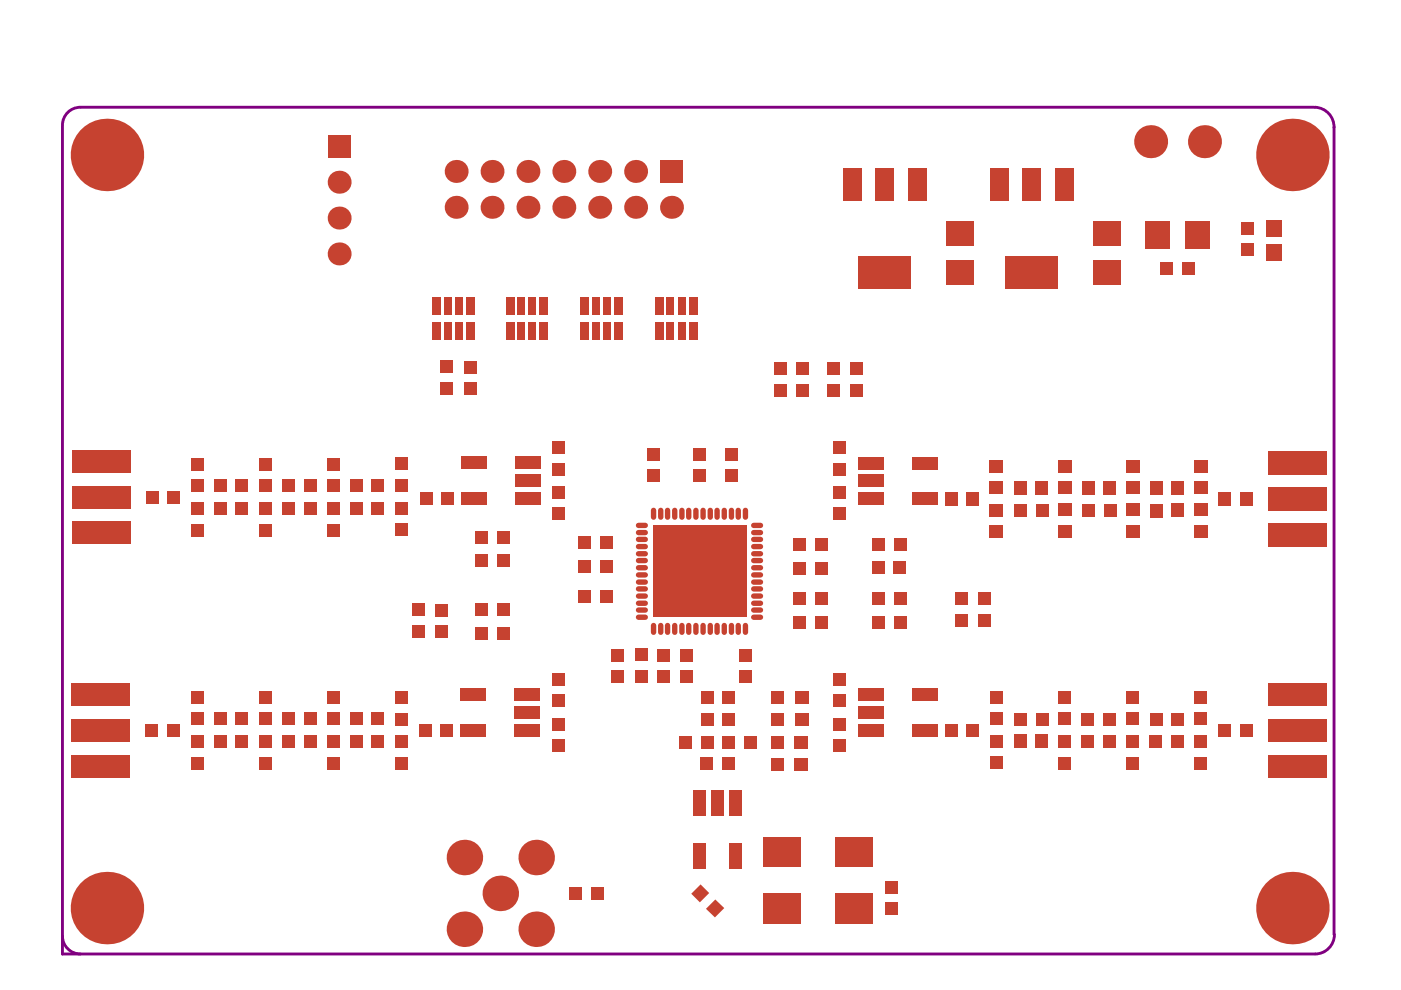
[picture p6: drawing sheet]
<svg xmlns="http://www.w3.org/2000/svg" width="297mm" height="210mm" viewBox="0 0 297 210" stroke-linecap="round" stroke-linejoin="round" font-family="sans-serif">
<path d="M13.2 26.7v175.6h265.6M17 22.7a3.8 3.8 0 0 0-3.8 3.8M17.2 22.7h261.5M278.8 22.7a4.2 4.2 0 0 1 4 4.4M282.8 26.9v171.3M13.2 198.5a3.8 3.8 0 0 0 3.8 3.8M282.9 198.1a4.1 4.1 0 0 1-4.1 4.2" fill="none" stroke="#800080" stroke-width=".61"/>
<g fill="#c64230">
<circle cx="119.5" cy="44" r="2.44"/>
<circle cx="119.5" cy="36.3" r="2.44"/>
<circle cx="104.3" cy="44" r="2.44"/>
<circle cx="96.7" cy="44" r="2.44"/>
<circle cx="134.8" cy="44" r="2.44"/>
<circle cx="127.2" cy="44" r="2.44"/>
<circle cx="142.4" cy="44" r="2.44"/>
<circle cx="71.9" cy="38.6" r="2.44"/>
<circle cx="71.9" cy="46.2" r="2.44"/>
<circle cx="98.5" cy="181.8" r="3.8"/>
<circle cx="106.1" cy="189.4" r="3.8"/>
<circle cx="98.5" cy="197" r="3.8"/>
<circle cx="104.3" cy="36.3" r="2.44"/>
<circle cx="96.7" cy="36.3" r="2.44"/>
<circle cx="134.8" cy="36.3" r="2.44"/>
<circle cx="127.2" cy="36.3" r="2.44"/>
<circle cx="148.4" cy="121.1" r="6.2"/>
<circle cx="274" cy="192.5" r="7.7"/>
<circle cx="71.9" cy="53.8" r="2.44"/>
<circle cx="244" cy="30" r="3.5"/>
<circle cx="255.4" cy="30" r="3.5"/>
<circle cx="274" cy="32.9" r="7.7"/>
<circle cx="111.9" cy="44" r="2.44"/>
<circle cx="22.7" cy="192.5" r="7.7"/>
<circle cx="113.7" cy="197" r="3.8"/>
<circle cx="113.7" cy="181.8" r="3.8"/>
<circle cx="111.9" cy="36.3" r="2.44"/>
<circle cx="22.7" cy="32.9" r="7.7"/>
</g>
<g fill="#c64230">
<path d="M139.9 33.9h4.9v4.9h-4.9z" fill-rule="evenodd"/>
<path d="M69.5 28.6h4.8v4.9h-4.8z" fill-rule="evenodd"/>
<path d="M40.4 151.1h2.7v2.7h-2.7z" fill-rule="evenodd"/>
<path d="M40.4 146.6h2.7v2.7h-2.7z" fill-rule="evenodd"/>
<path d="M40.5 111.1h2.7v2.7h-2.7z" fill-rule="evenodd"/>
<path d="M40.5 97.2h2.7v2.6h-2.7z" fill-rule="evenodd"/>
<path d="M45.4 151h2.5v2.8h-2.5z" fill-rule="evenodd"/>
<path d="M49.9 151h2.6v2.8h-2.6z" fill-rule="evenodd"/>
<path d="M64.5 151h2.5v2.8h-2.5z" fill-rule="evenodd"/>
<path d="M69.3 151.1h2.8v2.7h-2.8z" fill-rule="evenodd"/>
<path d="M69.3 146.6h2.8v2.7h-2.8z" fill-rule="evenodd"/>
<path d="M69.4 111.1h2.7v2.7h-2.7z" fill-rule="evenodd"/>
<path d="M69.4 97.2h2.7v2.6h-2.7z" fill-rule="evenodd"/>
<path d="M74.2 151h2.6v2.8h-2.6z" fill-rule="evenodd"/>
<path d="M88.9 153.5h2.6v2.7h-2.6z" fill-rule="evenodd"/>
<path d="M87.4 132.5h2.7v2.7h-2.7z" fill-rule="evenodd"/>
<path d="M87.4 127.9h2.7v2.7h-2.7z" fill-rule="evenodd"/>
<path d="M89.1 104.3h2.6v2.8h-2.6z" fill-rule="evenodd"/>
<path d="M93.4 153.5h2.6v2.7h-2.6z" fill-rule="evenodd"/>
<path d="M92.3 132.5h2.7v2.6h-2.7z" fill-rule="evenodd"/>
<path d="M92.3 128.1h2.7v2.6h-2.7z" fill-rule="evenodd"/>
<path d="M93.7 104.3h2.6v2.8h-2.6z" fill-rule="evenodd"/>
<path d="M100.8 133h2.6v2.7h-2.6z" fill-rule="evenodd"/>
<path d="M100.8 127.9h2.6v2.7h-2.6z" fill-rule="evenodd"/>
<path d="M105.4 133h2.6v2.7h-2.6z" fill-rule="evenodd"/>
<path d="M105.4 127.9h2.6v2.7h-2.6z" fill-rule="evenodd"/>
<path d="M117 156.7h2.8v2.7h-2.8z" fill-rule="evenodd"/>
<path d="M117 152.2h2.8v2.7h-2.8z" fill-rule="evenodd"/>
<path d="M117 147.3h2.8v2.6h-2.8z" fill-rule="evenodd"/>
<path d="M117.1 103h2.7v2.6h-2.7z" fill-rule="evenodd"/>
<path d="M117.1 98.2h2.7v2.6h-2.7z" fill-rule="evenodd"/>
<path d="M125.3 188h2.6v2.8h-2.6z" fill-rule="evenodd"/>
</g>
<path d="M135.4 118.9h1.4M135.4 117.4h1.4M135.4 115.9h1.4M135.4 112.9h1.4M135.4 111.4h1.4M135.4 130.9h1.4M135.4 129.3h1.4M135.4 127.9h1.4M135.4 124.9h1.4M135.4 123.4h1.4M135.4 121.9h1.4" fill="none" stroke="#c64230" stroke-width="1.1"/>
<g fill="#c64230">
<path d="M148.5 151.2h2.8v2.6h-2.8z" fill-rule="evenodd"/>
<path d="M148.5 146.5h2.8v2.7h-2.8z" fill-rule="evenodd"/>
<path d="M153.1 151.2h2.7v2.6h-2.7z" fill-rule="evenodd"/>
<path d="M153.1 146.5h2.7v2.7h-2.7z" fill-rule="evenodd"/>
</g>
<path d="M159.8 115.9h1.4M159.8 117.4h1.4M159.8 118.9h1.4M159.8 111.4h1.4M159.8 112.9h1.4M159.8 127.9h1.4M159.8 129.3h1.4M159.8 130.9h1.4M159.8 121.9h1.4M159.8 123.4h1.4M159.8 124.9h1.4" fill="none" stroke="#c64230" stroke-width="1.1"/>
<g fill="#c64230">
<path d="M168.2 114h2.6v2.7h-2.6z" fill-rule="evenodd"/>
<path d="M172.8 114h2.6v2.7h-2.6z" fill-rule="evenodd"/>
<path d="M185 114.1h2.6v2.7h-2.6z" fill-rule="evenodd"/>
<path d="M189.6 114.1h2.5v2.7h-2.5z" fill-rule="evenodd"/>
<path d="M204.9 153.5h2.6v2.7h-2.6z" fill-rule="evenodd"/>
<path d="M205 104.4h2.6v2.8h-2.6z" fill-rule="evenodd"/>
<path d="M209.9 151.1h2.7v2.7h-2.7z" fill-rule="evenodd"/>
<path d="M209.9 146.6h2.7v2.7h-2.7z" fill-rule="evenodd"/>
<path d="M209.9 102h2.8v2.7h-2.8z" fill-rule="evenodd"/>
<path d="M209.9 97.6h2.8v2.6h-2.8z" fill-rule="evenodd"/>
<path d="M215.1 151.1h2.6v2.7h-2.6z" fill-rule="evenodd"/>
<path d="M215.1 102h2.6v2.9h-2.6z" fill-rule="evenodd"/>
<path d="M229.3 151.1h2.6v2.7h-2.6z" fill-rule="evenodd"/>
<path d="M229.4 102h2.6v2.9h-2.6z" fill-rule="evenodd"/>
<path d="M233.9 151.1h2.6v2.7h-2.6z" fill-rule="evenodd"/>
<path d="M233.9 102h2.6v2.8h-2.6z" fill-rule="evenodd"/>
<path d="M238.7 151.1h2.7v2.7h-2.7z" fill-rule="evenodd"/>
<path d="M238.7 146.6h2.7v2.7h-2.7z" fill-rule="evenodd"/>
<path d="M238.7 102h2.8v2.6h-2.8z" fill-rule="evenodd"/>
<path d="M238.7 97.5h2.8v2.6h-2.8z" fill-rule="evenodd"/>
<path d="M246.1 55.7h2.6v2.7h-2.6z" fill-rule="evenodd"/>
<path d="M253.2 151.1h2.8v2.7h-2.8z" fill-rule="evenodd"/>
<path d="M253.2 146.6h2.8v2.7h-2.8z" fill-rule="evenodd"/>
<path d="M253.2 102h2.9v2.6h-2.9z" fill-rule="evenodd"/>
<path d="M253.2 97.5h2.9v2.6h-2.9z" fill-rule="evenodd"/>
<path d="M250.7 55.7h2.5v2.7h-2.5z" fill-rule="evenodd"/>
<path d="M258.3 153.5h2.6v2.7h-2.6z" fill-rule="evenodd"/>
<path d="M258.4 104.4h2.6v2.8h-2.6z" fill-rule="evenodd"/>
<path d="M262.9 153.5h2.6v2.7h-2.6z" fill-rule="evenodd"/>
<path d="M262.9 104.3h2.6v2.8h-2.6z" fill-rule="evenodd"/>
<path d="M263.2 47.1h2.7v2.6h-2.7z" fill-rule="evenodd"/>
<path d="M40.4 156h2.7v2.5h-2.7z" fill-rule="evenodd"/>
<path d="M40.4 160.5h2.7v2.7h-2.7z" fill-rule="evenodd"/>
<path d="M40.5 106.5h2.7v2.6h-2.7z" fill-rule="evenodd"/>
<path d="M40.5 101.7h2.7v2.6h-2.7z" fill-rule="evenodd"/>
<path d="M45.4 155.8h2.5v2.7h-2.5z" fill-rule="evenodd"/>
<path d="M45.4 106.4h2.6v2.7h-2.6z" fill-rule="evenodd"/>
<path d="M45.4 101.7h2.6v2.7h-2.6z" fill-rule="evenodd"/>
<path d="M49.9 155.8h2.6v2.7h-2.6z" fill-rule="evenodd"/>
<path d="M50 106.4h2.6v2.7h-2.6z" fill-rule="evenodd"/>
<path d="M50 101.7h2.6v2.7h-2.6z" fill-rule="evenodd"/>
<path d="M64.5 155.8h2.5v2.7h-2.5z" fill-rule="evenodd"/>
<path d="M64.5 106.4h2.6v2.7h-2.6z" fill-rule="evenodd"/>
<path d="M64.5 101.7h2.5v2.7h-2.5z" fill-rule="evenodd"/>
<path d="M69.3 156h2.8v2.5h-2.8z" fill-rule="evenodd"/>
<path d="M69.3 160.5h2.8v2.7h-2.8z" fill-rule="evenodd"/>
<path d="M69.4 106.5h2.7v2.6h-2.7z" fill-rule="evenodd"/>
<path d="M69.4 101.7h2.7v2.6h-2.7z" fill-rule="evenodd"/>
<path d="M74.2 155.8h2.6v2.7h-2.6z" fill-rule="evenodd"/>
<path d="M74.3 106.4h2.6v2.7h-2.6z" fill-rule="evenodd"/>
<path d="M74.3 101.7h2.6v2.7h-2.6z" fill-rule="evenodd"/>
<path d="M93.4 81h2.7v2.6h-2.7z" fill-rule="evenodd"/>
<path d="M93.4 76.5h2.7v2.6h-2.7z" fill-rule="evenodd"/>
<path d="M96.5 63h1.6v3.6h-1.6z" fill-rule="evenodd"/>
<path d="M96.5 68.4h1.6v3.6h-1.6z" fill-rule="evenodd"/>
<path d="M94.1 68.4h1.6v3.6h-1.6z" fill-rule="evenodd"/>
<path d="M94.1 63h1.6v3.6h-1.6z" fill-rule="evenodd"/>
<path d="M100.7 117.5h2.7v2.7h-2.7z" fill-rule="evenodd"/>
<path d="M100.8 112.5h2.6v2.8h-2.6z" fill-rule="evenodd"/>
<path d="M98.3 81h2.8v2.6h-2.8z" fill-rule="evenodd"/>
<path d="M98.3 76.5h2.8v2.7h-2.8z" fill-rule="evenodd"/>
<path d="M98.8 63h1.8v3.6h-1.8z" fill-rule="evenodd"/>
<path d="M98.8 68.4h1.8v3.6h-1.8z" fill-rule="evenodd"/>
<path d="M105.3 117.5h2.7v2.7h-2.7z" fill-rule="evenodd"/>
<path d="M105.4 112.5h2.6v2.8h-2.6z" fill-rule="evenodd"/>
<path d="M107.2 63h1.8v3.7h-1.8z" fill-rule="evenodd"/>
<path d="M107.2 68.4h1.8v3.7h-1.8z" fill-rule="evenodd"/>
<path d="M112.1 63h1.6v3.7h-1.6z" fill-rule="evenodd"/>
<path d="M114.4 63h1.9v3.7h-1.9z" fill-rule="evenodd"/>
<path d="M114.4 68.4h1.9v3.7h-1.9z" fill-rule="evenodd"/>
<path d="M112.1 68.4h1.6v3.7h-1.6z" fill-rule="evenodd"/>
<path d="M117 142.7h2.8v2.6h-2.8z" fill-rule="evenodd"/>
<path d="M117.1 107.5h2.7v2.7h-2.7z" fill-rule="evenodd"/>
<path d="M117.1 93.5h2.7v2.7h-2.7z" fill-rule="evenodd"/>
<path d="M122.7 113.8h2.6v2.7h-2.6z" fill-rule="evenodd"/>
<path d="M122.6 118.7h2.7v2.7h-2.7z" fill-rule="evenodd"/>
<path d="M122.7 125.2h2.6v2.7h-2.6z" fill-rule="evenodd"/>
<path d="M123 63h1.9v3.7h-1.9z" fill-rule="evenodd"/>
<path d="M125.6 68.4h1.6v3.7h-1.6z" fill-rule="evenodd"/>
<path d="M123 68.4h1.9v3.7h-1.9z" fill-rule="evenodd"/>
<path d="M125.6 63h1.6v3.7h-1.6z" fill-rule="evenodd"/>
<path d="M129.5 142h2.8v2.7h-2.8z" fill-rule="evenodd"/>
<path d="M129.5 137.6h2.8v2.6h-2.8z" fill-rule="evenodd"/>
<path d="M130.2 63h1.9v3.7h-1.9z" fill-rule="evenodd"/>
<path d="M130.2 68.4h1.9v3.7h-1.9z" fill-rule="evenodd"/>
</g>
<path d="M135.4 114.4h1.4M138.6 108.2v1.5M140.1 108.2v1.5M135.4 126.4h1.4M135.4 120.4h1.4M138.6 132.6v1.5M140.1 132.6v1.5" fill="none" stroke="#c64230" stroke-width="1.1"/>
<g fill="#c64230">
<path d="M137.1 95h2.8v2.6h-2.8z" fill-rule="evenodd"/>
<path d="M137.1 99.6h2.8v2.6h-2.8z" fill-rule="evenodd"/>
<path d="M138.8 63h1.9v3.7h-1.9z" fill-rule="evenodd"/>
<path d="M138.8 68.4h1.9v3.7h-1.9z" fill-rule="evenodd"/>
<path d="M144 156h2.7v2.8h-2.7z" fill-rule="evenodd"/>
</g>
<path d="M141.5 108.2v1.5M143.1 108.2v1.5M144.6 108.2v1.5M146 108.2v1.5M141.5 132.6v1.5M143.1 132.6v1.5M144.6 132.6v1.5M146 132.6v1.5" fill="none" stroke="#c64230" stroke-width="1.1"/>
<g fill="#c64230">
<path d="M143.7 63h1.6v3.7h-1.6z" fill-rule="evenodd"/>
<path d="M143.7 68.4h1.6v3.7h-1.6z" fill-rule="evenodd"/>
<path d="M141.4 68.4h1.5v3.7h-1.5z" fill-rule="evenodd"/>
<path d="M141.4 63h1.5v3.7h-1.5z" fill-rule="evenodd"/>
<path d="M147.1 178.9h2.6v5.3h-2.6z" fill-rule="evenodd"/>
<path d="M148.6 156h2.7v2.8h-2.7z" fill-rule="evenodd"/>
<path d="M148.5 160.6h2.7v2.7h-2.7z" fill-rule="evenodd"/>
<path d="M147.1 167.5h2.6v5.3h-2.6z" fill-rule="evenodd"/>
</g>
<path d="M147.5 108.2v1.5M149.1 108.2v1.5M150.6 108.2v1.5M152 108.2v1.5M147.5 132.6v1.5M149.1 132.6v1.5M150.6 132.6v1.5M152 132.6v1.5" fill="none" stroke="#c64230" stroke-width="1.1"/>
<g fill="#c64230">
<path d="M154.7 178.9h2.6v5.3h-2.6z" fill-rule="evenodd"/>
<path d="M153.2 156h2.6v2.8h-2.6z" fill-rule="evenodd"/>
<path d="M153.1 160.6h2.7v2.7h-2.7z" fill-rule="evenodd"/>
<path d="M154.7 167.5h2.6v5.3h-2.6z" fill-rule="evenodd"/>
</g>
<path d="M153.6 108.2v1.5M155.1 108.2v1.5M156.5 108.2v1.5M158 108.2v1.5M153.6 132.6v1.5M155.1 132.6v1.5M156.5 132.6v1.5M158 132.6v1.5" fill="none" stroke="#c64230" stroke-width="1.1"/>
<g fill="#c64230">
<path d="M153.6 95h2.8v2.6h-2.8z" fill-rule="evenodd"/>
<path d="M153.6 99.6h2.8v2.6h-2.8z" fill-rule="evenodd"/>
</g>
<path d="M159.8 114.4h1.4M159.8 120.4h1.4M159.8 126.4h1.4" fill="none" stroke="#c64230" stroke-width="1.1"/>
<g fill="#c64230">
<path d="M168.2 130.6h2.6v2.7h-2.6z" fill-rule="evenodd"/>
<path d="M168.2 119.1h2.6v2.7h-2.6z" fill-rule="evenodd"/>
<path d="M168.2 125.6h2.6v2.8h-2.6z" fill-rule="evenodd"/>
<path d="M172.8 130.6h2.6v2.7h-2.6z" fill-rule="evenodd"/>
<path d="M172.8 119.1h2.6v2.7h-2.6z" fill-rule="evenodd"/>
<path d="M172.8 125.6h2.6v2.8h-2.6z" fill-rule="evenodd"/>
<path d="M180.2 81.5h2.7v2.7h-2.7z" fill-rule="evenodd"/>
<path d="M180.2 76.9h2.7v2.6h-2.7z" fill-rule="evenodd"/>
<path d="M178.7 35.7h4v7h-4z" fill-rule="evenodd"/>
<path d="M185 130.6h2.6v2.7h-2.6z" fill-rule="evenodd"/>
<path d="M185 125.6h2.6v2.8h-2.6z" fill-rule="evenodd"/>
<path d="M184.9 119h2.7v2.7h-2.7z" fill-rule="evenodd"/>
<path d="M189.6 130.6h2.5v2.7h-2.5z" fill-rule="evenodd"/>
<path d="M189.6 125.6h2.5v2.8h-2.5z" fill-rule="evenodd"/>
<path d="M189.5 119h2.6v2.7h-2.6z" fill-rule="evenodd"/>
<path d="M202.5 130.3h2.7v2.6h-2.7z" fill-rule="evenodd"/>
<path d="M202.5 125.6h2.7v2.7h-2.7z" fill-rule="evenodd"/>
<path d="M209.9 160.4h2.7v2.6h-2.7z" fill-rule="evenodd"/>
<path d="M209.9 155.9h2.7v2.6h-2.7z" fill-rule="evenodd"/>
<path d="M209.9 111.4h2.8v2.7h-2.8z" fill-rule="evenodd"/>
<path d="M209.9 106.9h2.8v2.6h-2.8z" fill-rule="evenodd"/>
<path d="M215 155.7h2.6v2.8h-2.6z" fill-rule="evenodd"/>
<path d="M215.1 106.8h2.6v2.8h-2.6z" fill-rule="evenodd"/>
<path d="M229.3 155.8h2.6v2.7h-2.6z" fill-rule="evenodd"/>
<path d="M233.8 155.8h2.6v2.7h-2.6z" fill-rule="evenodd"/>
<path d="M234.1 106.8h2.6v2.8h-2.6z" fill-rule="evenodd"/>
<path d="M238.7 155.8h2.7v2.7h-2.7z" fill-rule="evenodd"/>
<path d="M238.7 160.4h2.7v2.7h-2.7z" fill-rule="evenodd"/>
<path d="M238.8 106.8h2.8v2.6h-2.8z" fill-rule="evenodd"/>
<path d="M238.8 111.4h2.8v2.7h-2.8z" fill-rule="evenodd"/>
<path d="M253.2 155.8h2.8v2.7h-2.8z" fill-rule="evenodd"/>
<path d="M253.2 160.4h2.8v2.7h-2.8z" fill-rule="evenodd"/>
<path d="M253.3 106.8h2.8v2.6h-2.8z" fill-rule="evenodd"/>
<path d="M253.3 111.4h2.8v2.7h-2.8z" fill-rule="evenodd"/>
<path d="M263.2 51.6h2.7v2.7h-2.7z" fill-rule="evenodd"/>
<path d="M30.9 153.5h2.6v2.7h-2.6z" fill-rule="evenodd"/>
<path d="M35.5 153.5h2.5v2.7h-2.5z" fill-rule="evenodd"/>
<path d="M31 104h2.6v2.8h-2.6z" fill-rule="evenodd"/>
<path d="M35.5 104h2.6v2.8h-2.6z" fill-rule="evenodd"/>
<path d="M54.9 151.1h2.8v2.7h-2.8z" fill-rule="evenodd"/>
<path d="M59.9 151h2.6v2.8h-2.6z" fill-rule="evenodd"/>
<path d="M54.9 146.6h2.8v2.7h-2.8z" fill-rule="evenodd"/>
<path d="M55 111.1h2.8v2.7h-2.8z" fill-rule="evenodd"/>
<path d="M55 97.2h2.8v2.6h-2.8z" fill-rule="evenodd"/>
<path d="M78.8 151h2.5v2.8h-2.5z" fill-rule="evenodd"/>
<path d="M83.8 151.2h2.7v2.6h-2.7z" fill-rule="evenodd"/>
<path d="M83.8 146.5h2.7v2.7h-2.7z" fill-rule="evenodd"/>
<path d="M83.9 111h2.7v2.7h-2.7z" fill-rule="evenodd"/>
<path d="M83.9 97h2.7v2.7h-2.7z" fill-rule="evenodd"/>
<path d="M97.7 153.5h5.3v2.7h-5.3z" fill-rule="evenodd"/>
<path d="M97.7 145.9h5.3v2.7h-5.3z" fill-rule="evenodd"/>
<path d="M97.8 104.4h5.3v2.7h-5.3z" fill-rule="evenodd"/>
<path d="M97.8 96.8h5.3v2.7h-5.3z" fill-rule="evenodd"/>
<path d="M120.8 188h2.5v2.8h-2.5z" fill-rule="evenodd"/>
<path d="M146.6 189.5l1.9-2 1.9 1.8-2 2z" fill-rule="evenodd"/>
<path d="M176.6 156.7h2.8v2.7h-2.8z" fill-rule="evenodd"/>
<path d="M163.4 151.2h2.7v2.6h-2.7z" fill-rule="evenodd"/>
<path d="M168.5 151.2h2.9v2.6h-2.9z" fill-rule="evenodd"/>
<path d="M176.6 152.2h2.8v2.7h-2.8z" fill-rule="evenodd"/>
<path d="M163.4 146.6h2.7v2.7h-2.7z" fill-rule="evenodd"/>
<path d="M168.5 146.5h2.9v2.7h-2.9z" fill-rule="evenodd"/>
<path d="M176.6 147.3h2.8v2.6h-2.8z" fill-rule="evenodd"/>
<path d="M176.6 103h2.8v2.6h-2.8z" fill-rule="evenodd"/>
<path d="M176.6 98.2h2.8v2.6h-2.8z" fill-rule="evenodd"/>
<path d="M193.4 153.5h5.3v2.6h-5.3z" fill-rule="evenodd"/>
<path d="M200.4 153.5h2.5v2.7h-2.5z" fill-rule="evenodd"/>
<path d="M193.4 145.9h5.3v2.6h-5.3z" fill-rule="evenodd"/>
<path d="M200.4 104.4h2.6v2.8h-2.6z" fill-rule="evenodd"/>
<path d="M193.4 104.5h5.3v2.6h-5.3z" fill-rule="evenodd"/>
<path d="M193.4 96.9h5.3v2.6h-5.3z" fill-rule="evenodd"/>
<path d="M219.7 151.1h2.6v2.7h-2.6z" fill-rule="evenodd"/>
<path d="M224.3 151.1h2.8v2.7h-2.8z" fill-rule="evenodd"/>
<path d="M224.3 146.6h2.8v2.7h-2.8z" fill-rule="evenodd"/>
<path d="M219.6 102h2.6v2.8h-2.6z" fill-rule="evenodd"/>
<path d="M224.3 102h2.8v2.6h-2.8z" fill-rule="evenodd"/>
<path d="M224.3 97.5h2.8v2.6h-2.8z" fill-rule="evenodd"/>
<path d="M248.4 151.1h2.6v2.7h-2.6z" fill-rule="evenodd"/>
<path d="M243.9 151.1h2.6v2.7h-2.6z" fill-rule="evenodd"/>
<path d="M248.4 102h2.6v2.8h-2.6z" fill-rule="evenodd"/>
<path d="M244 102h2.5v2.9h-2.5z" fill-rule="evenodd"/>
<path d="M268.8 144.8h12.4v4.8h-12.4z" fill-rule="evenodd"/>
<path d="M268.9 95.7h12.3v5h-12.3z" fill-rule="evenodd"/>
<path d="M54.9 156h2.8v2.5h-2.8z" fill-rule="evenodd"/>
<path d="M54.9 160.5h2.8v2.7h-2.8z" fill-rule="evenodd"/>
<path d="M59.9 155.8h2.6v2.7h-2.6z" fill-rule="evenodd"/>
<path d="M60 106.4h2.5v2.7h-2.5z" fill-rule="evenodd"/>
<path d="M55 106.5h2.8v2.6h-2.8z" fill-rule="evenodd"/>
<path d="M59.9 101.7h2.6v2.7h-2.6z" fill-rule="evenodd"/>
<path d="M55 101.7h2.8v2.6h-2.8z" fill-rule="evenodd"/>
<path d="M78.8 155.8h2.5v2.7h-2.5z" fill-rule="evenodd"/>
<path d="M83.8 155.8h2.7v2.7h-2.7z" fill-rule="evenodd"/>
<path d="M83.8 160.4h2.7v2.7h-2.7z" fill-rule="evenodd"/>
<path d="M83.9 106.4h2.7v2.6h-2.7z" fill-rule="evenodd"/>
<path d="M78.8 106.4h2.6v2.7h-2.6z" fill-rule="evenodd"/>
<path d="M83.9 101.7h2.7v2.6h-2.7z" fill-rule="evenodd"/>
<path d="M78.8 101.7h2.6v2.7h-2.6z" fill-rule="evenodd"/>
<path d="M91.5 63h1.9v3.6h-1.9z" fill-rule="evenodd"/>
<path d="M91.5 68.4h1.9v3.6h-1.9z" fill-rule="evenodd"/>
<path d="M109.7 68.4h1.6v3.7h-1.6z" fill-rule="evenodd"/>
<path d="M109.7 63h1.6v3.7h-1.6z" fill-rule="evenodd"/>
<path d="M134.5 142.1h2.8v2.7h-2.8z" fill-rule="evenodd"/>
<path d="M134.5 137.5h2.8v2.6h-2.8z" fill-rule="evenodd"/>
<path d="M127.2 113.8h2.6v2.7h-2.6z" fill-rule="evenodd"/>
<path d="M127.2 118.7h2.6v2.7h-2.6z" fill-rule="evenodd"/>
<path d="M127.2 125.2h2.6v2.7h-2.6z" fill-rule="evenodd"/>
<path d="M127.9 63h1.6v3.7h-1.6z" fill-rule="evenodd"/>
<path d="M127.9 68.4h1.6v3.7h-1.6z" fill-rule="evenodd"/>
<path d="M149.7 192.7l2-2 1.9 1.8-2 2z" fill-rule="evenodd"/>
<path d="M157.7 156h2.7v2.8h-2.7z" fill-rule="evenodd"/>
<path d="M150.9 167.5h2.6v5.3h-2.6z" fill-rule="evenodd"/>
<path d="M139.3 142h2.8v2.7h-2.8z" fill-rule="evenodd"/>
<path d="M139.3 137.6h2.8v2.6h-2.8z" fill-rule="evenodd"/>
<path d="M144.1 142h2.8v2.7h-2.8z" fill-rule="evenodd"/>
<path d="M144.1 137.6h2.8v2.6h-2.8z" fill-rule="evenodd"/>
<path d="M156.8 142h2.7v2.7h-2.7z" fill-rule="evenodd"/>
<path d="M156.8 137.6h2.7v2.6h-2.7z" fill-rule="evenodd"/>
<path d="M146.9 95h2.7v2.6h-2.7z" fill-rule="evenodd"/>
<path d="M146.9 99.6h2.7v2.6h-2.7z" fill-rule="evenodd"/>
<path d="M146 63h1.9v3.7h-1.9z" fill-rule="evenodd"/>
<path d="M146 68.4h1.9v3.7h-1.9z" fill-rule="evenodd"/>
<path d="M177.1 189.4h7.9v6.4h-7.9z" fill-rule="evenodd"/>
<path d="M163.4 160.7h2.7v2.6h-2.7z" fill-rule="evenodd"/>
<path d="M163.4 156h2.7v2.7h-2.7z" fill-rule="evenodd"/>
<path d="M168.5 160.7h2.8v2.6h-2.8z" fill-rule="evenodd"/>
<path d="M168.5 156h2.8v2.7h-2.8z" fill-rule="evenodd"/>
<path d="M176.6 142.7h2.8v2.6h-2.8z" fill-rule="evenodd"/>
<path d="M176.6 107.5h2.8v2.7h-2.8z" fill-rule="evenodd"/>
<path d="M176.6 93.5h2.8v2.7h-2.8z" fill-rule="evenodd"/>
<path d="M164.1 81.5h2.7v2.7h-2.7z" fill-rule="evenodd"/>
<path d="M168.9 81.5h2.7v2.7h-2.7z" fill-rule="evenodd"/>
<path d="M175.2 81.5h2.8v2.7h-2.8z" fill-rule="evenodd"/>
<path d="M164.1 76.9h2.7v2.6h-2.7z" fill-rule="evenodd"/>
<path d="M168.9 76.9h2.7v2.6h-2.7z" fill-rule="evenodd"/>
<path d="M175.2 76.9h2.8v2.6h-2.8z" fill-rule="evenodd"/>
<path d="M187.7 191.3h2.8v2.6h-2.8z" fill-rule="evenodd"/>
<path d="M187.7 186.8h2.8v2.6h-2.8z" fill-rule="evenodd"/>
<path d="M207.3 130.3h2.7v2.6h-2.7z" fill-rule="evenodd"/>
<path d="M207.3 125.6h2.7v2.7h-2.7z" fill-rule="evenodd"/>
<path d="M192.5 35.7h4v7h-4z" fill-rule="evenodd"/>
<path d="M200.6 46.9h5.8v5.2h-5.8z" fill-rule="evenodd"/>
<path d="M219.6 155.7h2.6v2.8h-2.6z" fill-rule="evenodd"/>
<path d="M224.3 155.8h2.8v2.7h-2.8z" fill-rule="evenodd"/>
<path d="M224.3 160.4h2.8v2.7h-2.8z" fill-rule="evenodd"/>
<path d="M224.4 106.8h2.8v2.6h-2.8z" fill-rule="evenodd"/>
<path d="M224.4 111.4h2.8v2.7h-2.8z" fill-rule="evenodd"/>
<path d="M219.7 106.8h2.6v2.8h-2.6z" fill-rule="evenodd"/>
<path d="M229.6 106.8h2.6v2.8h-2.6z" fill-rule="evenodd"/>
<path d="M223.7 35.7h4v7h-4z" fill-rule="evenodd"/>
<path d="M216.8 35.7h3.9v7h-3.9z" fill-rule="evenodd"/>
<path d="M248.3 155.8h2.6v2.7h-2.6z" fill-rule="evenodd"/>
<path d="M243.7 155.8h2.6v2.7h-2.6z" fill-rule="evenodd"/>
<path d="M248.3 106.8h2.6v2.8h-2.6z" fill-rule="evenodd"/>
<path d="M243.8 106.8h2.6v2.9h-2.6z" fill-rule="evenodd"/>
<path d="M251.3 46.9h5.1v5.8h-5.1z" fill-rule="evenodd"/>
<path d="M242.9 46.9h5.2v5.8h-5.2z" fill-rule="evenodd"/>
<path d="M268.8 160h12.4v4.9h-12.4z" fill-rule="evenodd"/>
<path d="M268.9 110.9h12.3v5h-12.3z" fill-rule="evenodd"/>
<path d="M268.5 46.7h3.3v3.4h-3.3z" fill-rule="evenodd"/>
<path d="M268.5 51.8h3.3v3.4h-3.3z" fill-rule="evenodd"/>
<path d="M138.4 111.5h19.8v19.3h-19.8z" fill-rule="evenodd"/>
<path d="M177.1 177.6h7.9v6.3h-7.9z" fill-rule="evenodd"/>
<path d="M200.6 55.3h5.8v5.2h-5.8z" fill-rule="evenodd"/>
<path d="M213.1 54.2h11.2v7h-11.2z" fill-rule="evenodd"/>
<path d="M268.9 103.3h12.3v5h-12.3z" fill-rule="evenodd"/>
<path d="M268.8 152.4h12.4v4.9h-12.4z" fill-rule="evenodd"/>
<path d="M15.2 144.8h12.3v4.8h-12.3z" fill-rule="evenodd"/>
<path d="M109.1 153.5h5.3v2.7h-5.3z" fill-rule="evenodd"/>
<path d="M181.9 153.5h5.4v2.6h-5.4z" fill-rule="evenodd"/>
<path d="M109.1 145.9h5.3v2.7h-5.3z" fill-rule="evenodd"/>
<path d="M181.9 145.9h5.4v2.6h-5.4z" fill-rule="evenodd"/>
<path d="M181.9 104.5h5.4v2.6h-5.4z" fill-rule="evenodd"/>
<path d="M109.2 104.4h5.3v2.7h-5.3z" fill-rule="evenodd"/>
<path d="M181.9 96.9h5.4v2.6h-5.4z" fill-rule="evenodd"/>
<path d="M109.2 96.8h5.3v2.7h-5.3z" fill-rule="evenodd"/>
<path d="M15.2 160h12.3v4.9h-12.3z" fill-rule="evenodd"/>
<path d="M15.3 110.6h12.3v4.8h-12.3z" fill-rule="evenodd"/>
<path d="M15.3 95.4h12.3v4.8h-12.3z" fill-rule="evenodd"/>
<path d="M161.9 189.4h7.9v6.4h-7.9z" fill-rule="evenodd"/>
<path d="M109.1 149.7h5.3v2.7h-5.3z" fill-rule="evenodd"/>
<path d="M181.9 149.7h5.4v2.6h-5.4z" fill-rule="evenodd"/>
<path d="M181.9 100.7h5.4v2.6h-5.4z" fill-rule="evenodd"/>
<path d="M109.2 100.6h5.3v2.7h-5.3z" fill-rule="evenodd"/>
<path d="M185.6 35.7h4v7h-4z" fill-rule="evenodd"/>
<path d="M209.9 35.7h4v7h-4z" fill-rule="evenodd"/>
<path d="M231.8 46.9h5.8v5.2h-5.8z" fill-rule="evenodd"/>
<path d="M15.2 152.4h12.3v4.9h-12.3z" fill-rule="evenodd"/>
<path d="M15.3 103h12.3v4.8h-12.3z" fill-rule="evenodd"/>
<path d="M161.9 177.6h7.9v6.3h-7.9z" fill-rule="evenodd"/>
<path d="M181.9 54.2h11.2v7h-11.2z" fill-rule="evenodd"/>
<path d="M231.8 55.3h5.8v5.2h-5.8z" fill-rule="evenodd"/>
</g>
</svg>
